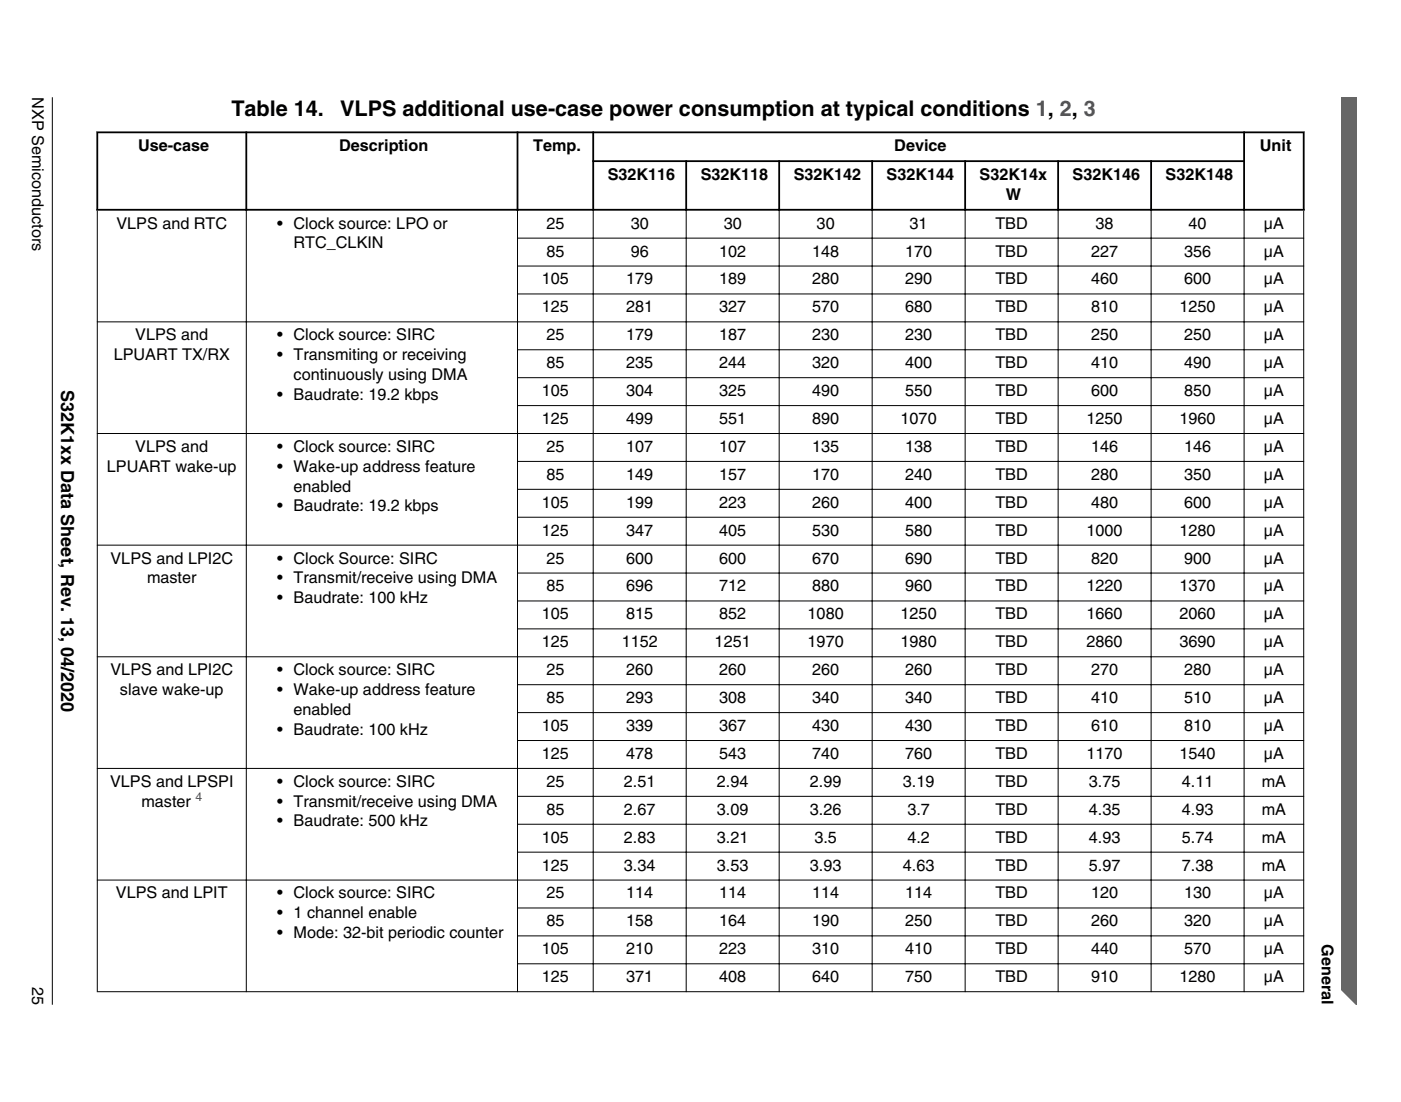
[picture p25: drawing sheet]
<svg xmlns="http://www.w3.org/2000/svg" width="274mm" height="216mm" viewBox="0 0 274 216" stroke-linecap="round" stroke-linejoin="round" font-family="sans-serif">
<defs><g id="words">
<g font-size="4.2">
<text x="45.3" y="22.7">Table 14.</text>
<text x="66.6" y="22.7">VLPS additional use-case power consumption at typical conditions 1, 2, 3</text>
</g>
<text font-size="3.5" x="12" y="76.5" transform="rotate(90 12 76.5)">S32K1xx Data Sheet, Rev. 13, 04/2020</text>
<g font-size="3.2">
<text x="6.3" y="19.1" transform="rotate(90 6.3 19.1)">NXP Semiconductors</text>
<text x="27" y="29.6">Use-case</text>
<text x="66.4" y="29.6">Description</text>
<text x="104.4" y="29.6">Temp.</text>
<text x="175.1" y="29.6">Device</text>
<text x="246.7" y="29.6">Unit</text>
<text x="119" y="35.3">S32K116</text>
<text x="137.2" y="35.3">S32K118</text>
<text x="155.4" y="35.3">S32K142</text>
<text x="173.6" y="35.3">S32K144</text>
<text x="191.8" y="35.3">S32K14x</text>
<text x="210" y="35.3">S32K146</text>
<text x="228.2" y="35.3">S32K148</text>
<text x="196.9" y="39.1">W</text>
<text x="22.8" y="44.8">VLPS and RTC</text>
<text x="54.3" y="44.8">• Clock source: LPO or</text>
<text x="107" y="44.8">25</text>
<text x="123.5" y="44.8">30</text>
<text x="141.7" y="44.8">30</text>
<text x="159.9" y="44.8">30</text>
<text x="178.1" y="44.8">31</text>
<text x="194.9" y="44.8">TBD</text>
<text x="214.5" y="44.8">38</text>
<text x="232.7" y="44.8">40</text>
<text x="247.5" y="44.8">μA</text>
<text x="57.5" y="48.7">RTC_CLKIN</text>
<text x="107" y="50.3">85</text>
<text x="123.5" y="50.3">96</text>
<text x="140.8" y="50.3">102</text>
<text x="159" y="50.3">148</text>
<text x="177.2" y="50.3">170</text>
<text x="194.9" y="50.3">TBD</text>
<text x="213.6" y="50.3">227</text>
<text x="231.8" y="50.3">356</text>
<text x="247.5" y="50.3">μA</text>
<text x="106.1" y="55.7">105</text>
<text x="122.6" y="55.7">179</text>
<text x="140.8" y="55.7">189</text>
<text x="159" y="55.7">280</text>
<text x="177.2" y="55.7">290</text>
<text x="194.9" y="55.7">TBD</text>
<text x="213.6" y="55.7">460</text>
<text x="231.8" y="55.7">600</text>
<text x="247.5" y="55.7">μA</text>
<text x="106.1" y="61.2">125</text>
<text x="122.6" y="61.2">281</text>
<text x="140.8" y="61.2">327</text>
<text x="159" y="61.2">570</text>
<text x="177.2" y="61.2">680</text>
<text x="194.9" y="61.2">TBD</text>
<text x="213.6" y="61.2">810</text>
<text x="231" y="61.2">1250</text>
<text x="247.5" y="61.2">μA</text>
<text x="22.3" y="70.5">LPUART TX/RX</text>
<text x="26.5" y="66.7">VLPS and</text>
<text x="54.3" y="66.7">• Clock source: SIRC</text>
<text x="54.3" y="70.5">• Transmiting or receiving</text>
<text x="107" y="66.7">25</text>
<text x="122.6" y="66.7">179</text>
<text x="140.8" y="66.7">187</text>
<text x="159" y="66.7">230</text>
<text x="177.2" y="66.7">230</text>
<text x="194.9" y="66.7">TBD</text>
<text x="213.6" y="66.7">250</text>
<text x="231.8" y="66.7">250</text>
<text x="247.5" y="66.7">μA</text>
<text x="57.5" y="74.4">continuously using DMA</text>
<text x="106.1" y="77.6">105</text>
<text x="107" y="72.1">85</text>
<text x="122.6" y="72.1">235</text>
<text x="122.6" y="77.6">304</text>
<text x="140.8" y="72.1">244</text>
<text x="140.8" y="77.6">325</text>
<text x="159" y="72.1">320</text>
<text x="159" y="77.6">490</text>
<text x="177.2" y="72.1">400</text>
<text x="177.2" y="77.6">550</text>
<text x="194.9" y="72.1">TBD</text>
<text x="194.9" y="77.6">TBD</text>
<text x="213.6" y="72.1">410</text>
<text x="213.6" y="77.6">600</text>
<text x="231.8" y="72.1">490</text>
<text x="231.8" y="77.6">850</text>
<text x="247.5" y="72.1">μA</text>
<text x="247.5" y="77.6">μA</text>
<text x="54.3" y="78.3">• Baudrate: 19.2 kbps</text>
<text x="106.1" y="83.1">125</text>
<text x="122.6" y="83.1">499</text>
<text x="140.8" y="83.1">551</text>
<text x="159" y="83.1">890</text>
<text x="176.3" y="83.1">1070</text>
<text x="194.9" y="83.1">TBD</text>
<text x="212.8" y="83.1">1250</text>
<text x="231" y="83.1">1960</text>
<text x="247.5" y="83.1">μA</text>
<text x="26.5" y="88.5">VLPS and</text>
<text x="54.3" y="88.5">• Clock source: SIRC</text>
<text x="107" y="88.5">25</text>
<text x="122.6" y="88.5">107</text>
<text x="140.8" y="88.5">107</text>
<text x="159" y="88.5">135</text>
<text x="177.2" y="88.5">138</text>
<text x="194.9" y="88.5">TBD</text>
<text x="213.6" y="88.5">146</text>
<text x="231.8" y="88.5">146</text>
<text x="247.5" y="88.5">μA</text>
<text x="20.9" y="92.4">LPUART wake-up</text>
<text x="54.3" y="92.4">• Wake-up address feature</text>
<text x="107" y="94">85</text>
<text x="122.6" y="94">149</text>
<text x="140.8" y="94">157</text>
<text x="159" y="94">170</text>
<text x="177.2" y="94">240</text>
<text x="194.9" y="94">TBD</text>
<text x="213.6" y="94">280</text>
<text x="231.8" y="94">350</text>
<text x="247.5" y="94">μA</text>
<text x="54.3" y="100.2">• Baudrate: 19.2 kbps</text>
<text x="57.5" y="96.3">enabled</text>
<text x="106.1" y="99.5">105</text>
<text x="122.6" y="99.5">199</text>
<text x="140.8" y="99.5">223</text>
<text x="159" y="99.5">260</text>
<text x="177.2" y="99.5">400</text>
<text x="194.9" y="99.5">TBD</text>
<text x="213.6" y="99.5">480</text>
<text x="231.8" y="99.5">600</text>
<text x="247.5" y="99.5">μA</text>
<text x="106.1" y="104.9">125</text>
<text x="122.6" y="104.9">347</text>
<text x="140.8" y="104.9">405</text>
<text x="159" y="104.9">530</text>
<text x="177.2" y="104.9">580</text>
<text x="194.9" y="104.9">TBD</text>
<text x="212.8" y="104.9">1000</text>
<text x="231" y="104.9">1280</text>
<text x="247.5" y="104.9">μA</text>
<text x="21.6" y="110.4">VLPS and LPI2C</text>
<text x="54.3" y="110.4">• Clock Source: SIRC</text>
<text x="107" y="110.4">25</text>
<text x="122.6" y="110.4">600</text>
<text x="140.8" y="110.4">600</text>
<text x="159" y="110.4">670</text>
<text x="177.2" y="110.4">690</text>
<text x="194.9" y="110.4">TBD</text>
<text x="213.6" y="110.4">820</text>
<text x="231.8" y="110.4">900</text>
<text x="247.5" y="110.4">μA</text>
<text x="28.8" y="114.3">master</text>
<text x="54.3" y="114.3">• Transmit/receive using DMA</text>
<text x="54.3" y="118.2">• Baudrate: 100 kHz</text>
<text x="107" y="115.9">85</text>
<text x="122.6" y="115.9">696</text>
<text x="140.8" y="115.9">712</text>
<text x="159" y="115.9">880</text>
<text x="177.2" y="115.9">960</text>
<text x="194.9" y="115.9">TBD</text>
<text x="212.8" y="115.9">1220</text>
<text x="231" y="115.9">1370</text>
<text x="247.5" y="115.9">μA</text>
<text x="106.1" y="121.3">105</text>
<text x="122.6" y="121.3">815</text>
<text x="140.8" y="121.3">852</text>
<text x="158.1" y="121.3">1080</text>
<text x="176.3" y="121.3">1250</text>
<text x="194.9" y="121.3">TBD</text>
<text x="212.8" y="121.3">1660</text>
<text x="231" y="121.3">2060</text>
<text x="247.5" y="121.3">μA</text>
<text x="106.1" y="126.8">125</text>
<text x="121.7" y="126.8">1152</text>
<text x="139.9" y="126.8">1251</text>
<text x="158.1" y="126.8">1970</text>
<text x="176.3" y="126.8">1980</text>
<text x="194.9" y="126.8">TBD</text>
<text x="212.8" y="126.8">2860</text>
<text x="231" y="126.8">3690</text>
<text x="247.5" y="126.8">μA</text>
<text x="21.6" y="132.3">VLPS and LPI2C</text>
<text x="23.5" y="136.2">slave wake-up</text>
<text x="54.3" y="132.3">• Clock source: SIRC</text>
<text x="54.3" y="136.2">• Wake-up address feature</text>
<text x="107" y="132.3">25</text>
<text x="107" y="137.8">85</text>
<text x="122.6" y="132.3">260</text>
<text x="122.6" y="137.8">293</text>
<text x="140.8" y="132.3">260</text>
<text x="140.8" y="137.8">308</text>
<text x="159" y="132.3">260</text>
<text x="159" y="137.8">340</text>
<text x="177.2" y="132.3">260</text>
<text x="177.2" y="137.8">340</text>
<text x="194.9" y="132.3">TBD</text>
<text x="194.9" y="137.8">TBD</text>
<text x="213.6" y="132.3">270</text>
<text x="213.6" y="137.8">410</text>
<text x="231.8" y="132.3">280</text>
<text x="231.8" y="137.8">510</text>
<text x="247.5" y="132.3">μA</text>
<text x="247.5" y="137.8">μA</text>
<text x="54.3" y="143.9">• Baudrate: 100 kHz</text>
<text x="57.5" y="140">enabled</text>
<text x="106.1" y="143.2">105</text>
<text x="122.6" y="143.2">339</text>
<text x="140.8" y="143.2">367</text>
<text x="159" y="143.2">430</text>
<text x="177.2" y="143.2">430</text>
<text x="194.9" y="143.2">TBD</text>
<text x="213.6" y="143.2">610</text>
<text x="231.8" y="143.2">810</text>
<text x="247.5" y="143.2">μA</text>
<text x="106.1" y="148.7">125</text>
<text x="122.6" y="148.7">478</text>
<text x="140.8" y="148.7">543</text>
<text x="159" y="148.7">740</text>
<text x="177.2" y="148.7">760</text>
<text x="194.9" y="148.7">TBD</text>
<text x="212.8" y="148.7">1170</text>
<text x="231" y="148.7">1540</text>
<text x="247.5" y="148.7">μA</text>
<text x="21.5" y="154.2">VLPS and LPSPI</text>
<text x="54.3" y="154.2">• Clock source: SIRC</text>
<text x="107" y="154.2">25</text>
<text x="122.2" y="154.2">2.51</text>
<text x="140.4" y="154.2">2.94</text>
<text x="158.6" y="154.2">2.99</text>
<text x="176.8" y="154.2">3.19</text>
<text x="194.9" y="154.2">TBD</text>
<text x="213.2" y="154.2">3.75</text>
<text x="231.4" y="154.2">4.11</text>
<text x="247.1" y="154.2">mA</text>
<text x="27.7" y="158">master</text>
<text x="54.3" y="158">• Transmit/receive using DMA</text>
<text x="54.3" y="161.9">• Baudrate: 500 kHz</text>
<text x="107" y="159.6">85</text>
<text x="122.2" y="159.6">2.67</text>
<text x="140.4" y="159.6">3.09</text>
<text x="158.6" y="159.6">3.26</text>
<text x="177.7" y="159.6">3.7</text>
<text x="194.9" y="159.6">TBD</text>
<text x="213.2" y="159.6">4.35</text>
<text x="231.4" y="159.6">4.93</text>
<text x="247.1" y="159.6">mA</text>
<text x="106.1" y="165.1">105</text>
<text x="122.2" y="165.1">2.83</text>
<text x="140.4" y="165.1">3.21</text>
<text x="159.5" y="165.1">3.5</text>
<text x="177.7" y="165.1">4.2</text>
<text x="194.9" y="165.1">TBD</text>
<text x="213.2" y="165.1">4.93</text>
<text x="231.4" y="165.1">5.74</text>
<text x="247.1" y="165.1">mA</text>
<text x="106.1" y="170.6">125</text>
<text x="122.2" y="170.6">3.34</text>
<text x="140.4" y="170.6">3.53</text>
<text x="158.6" y="170.6">3.93</text>
<text x="176.8" y="170.6">4.63</text>
<text x="194.9" y="170.6">TBD</text>
<text x="213.2" y="170.6">5.97</text>
<text x="231.4" y="170.6">7.38</text>
<text x="247.1" y="170.6">mA</text>
<text x="22.7" y="176">VLPS and LPIT</text>
<text x="54.3" y="176">• Clock source: SIRC</text>
<text x="54.3" y="179.9">• 1 channel enable</text>
<text x="107" y="176">25</text>
<text x="122.6" y="176">114</text>
<text x="140.8" y="176">114</text>
<text x="159" y="176">114</text>
<text x="177.2" y="176">114</text>
<text x="194.9" y="176">TBD</text>
<text x="213.6" y="176">120</text>
<text x="231.8" y="176">130</text>
<text x="247.5" y="176">μA</text>
<text x="54.3" y="183.8">• Mode: 32-bit periodic counter</text>
<text x="107" y="181.5">85</text>
<text x="122.6" y="181.5">158</text>
<text x="140.8" y="181.5">164</text>
<text x="159" y="181.5">190</text>
<text x="177.2" y="181.5">250</text>
<text x="194.9" y="181.5">TBD</text>
<text x="213.6" y="181.5">260</text>
<text x="231.8" y="181.5">320</text>
<text x="247.5" y="181.5">μA</text>
<text x="258.8" y="185" transform="rotate(90 258.8 185)">General</text>
<text x="106.1" y="187">105</text>
<text x="122.6" y="187">210</text>
<text x="140.8" y="187">223</text>
<text x="159" y="187">310</text>
<text x="177.2" y="187">410</text>
<text x="194.9" y="187">TBD</text>
<text x="213.6" y="187">440</text>
<text x="231.8" y="187">570</text>
<text x="247.5" y="187">μA</text>
<text x="6.3" y="193.3" transform="rotate(90 6.3 193.3)">25</text>
<text x="106.1" y="192.4">125</text>
<text x="122.6" y="192.4">371</text>
<text x="140.8" y="192.4">408</text>
<text x="159" y="192.4">640</text>
<text x="177.2" y="192.4">750</text>
<text x="194.9" y="192.4">TBD</text>
<text x="213.6" y="192.4">910</text>
<text x="231" y="192.4">1280</text>
<text x="247.5" y="192.4">μA</text>
</g>
<text font-size="2.4" fill="#00f" x="38.3" y="157">4</text>
</g></defs>
<g fill="none" stroke="#000" stroke-width=".35">
<path d="M18.9 25.9h236.5M19 25.8v15.5M48.2 25.8v15.5M101.3 25.8v15.5M116 31.6h127.8M116.2 25.8v15.5M134.4 31.4v9.9M152.6 31.4v9.9M170.8 31.4v9.9M189 31.4v9.9M207.2 31.4v9.9M225.4 31.4v9.9"/>
<path d="M243.6 25.8v15.5M255.3 25.8v15.5M18.9 41.1h236.5"/>
</g>
<g fill="none" stroke="#000" stroke-width=".2">
<path d="M19 41.2v153.2M48.2 40.9v153.5M101.2 46.7h154.2M101.2 52.1h154.2M101.2 57.6h154.2M101.3 40.9v153.5M116.2 40.9v153.5M134.4 40.9v153.5M152.6 40.9v153.5M170.8 40.9v153.5M189 40.9v153.5M207.2 40.9v153.5"/>
<path d="M225.4 40.9v153.5M243.6 40.9v153.5M255.3 41.2v153.2M19 63.1h236.4M101.2 68.5h154.2M101.2 74h154.2M101.2 79.5h154.2M19 84.9h236.4M101.2 90.4h154.2M101.2 95.9h154.2M19 106.8h236.4M101.2 101.3h154.2"/>
<path d="M101.2 112.3h154.2M101.2 117.7h154.2M19 128.7h236.4M101.2 123.2h154.2M101.2 134.1h154.2M101.2 139.6h154.2M19 150.5h236.4M101.2 145.1h154.2M101.2 156h154.2M19 172.4h236.4M101.2 161.5h154.2M101.2 167h154.2"/>
<path d="M101.2 177.9h154.2M101.2 183.4h154.2M101.2 188.8h154.2M255.4 194.3h-236.4"/>
</g>
<path d="M262.6 19h3.1v177.8l-3.1-5.6z" fill="#666"/>
<path d="M262.6 19h3.1v177.8l-3.1-3" fill="none" stroke="#666" stroke-width=".28"/>
<path d="M10.2 19v177.8" fill="none" stroke="#000" stroke-width=".2"/>
<use href="#words"/>
</svg>
